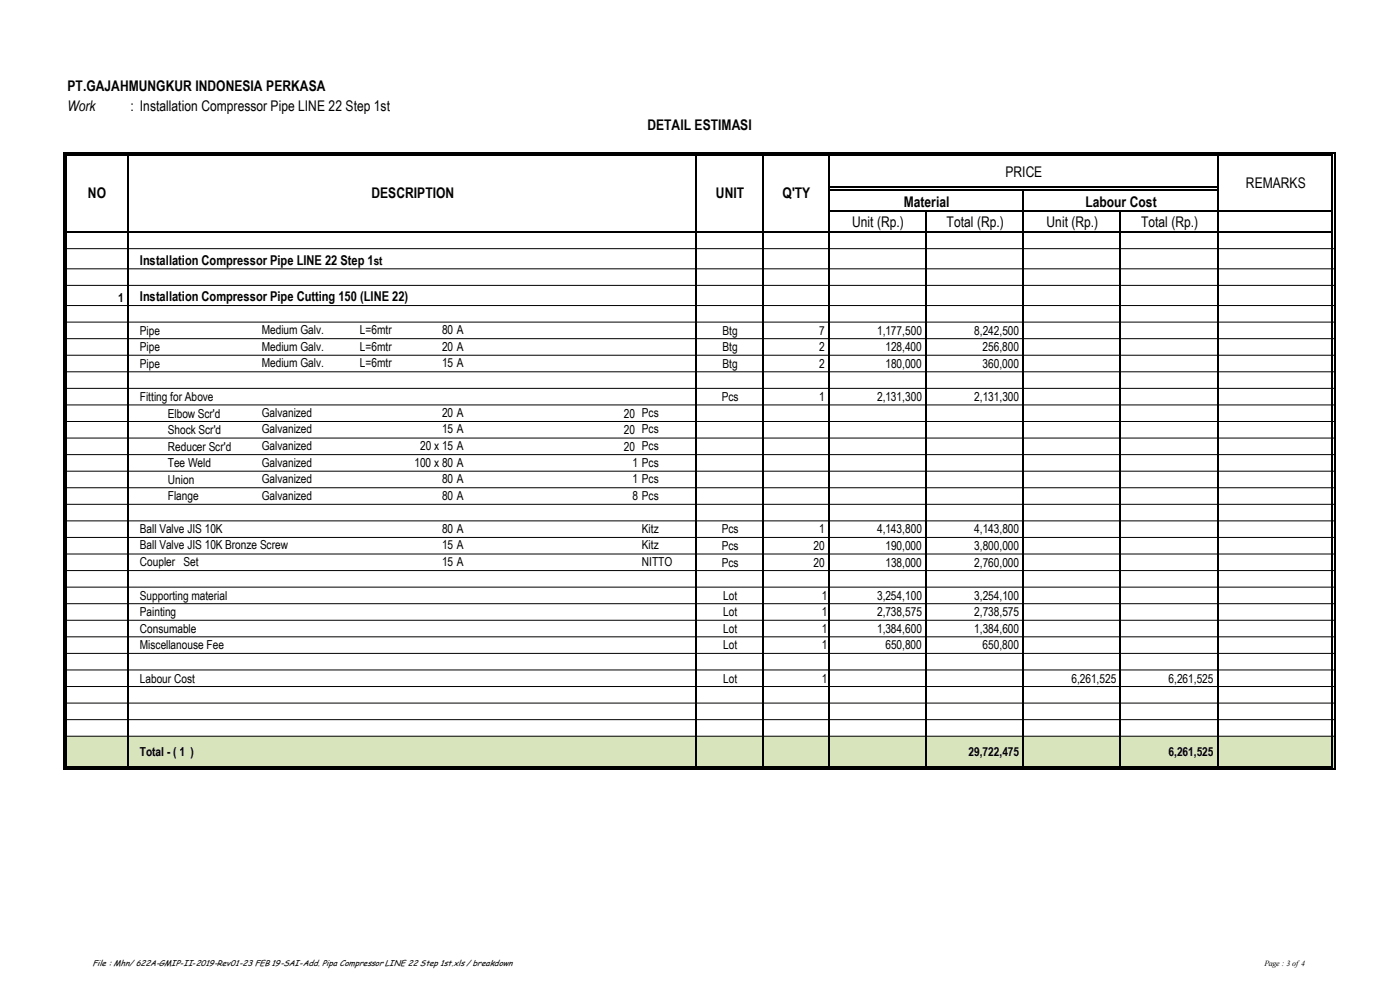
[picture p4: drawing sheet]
<svg xmlns="http://www.w3.org/2000/svg" width="297mm" height="210mm" viewBox="0 0 297 210" stroke-linecap="round" stroke-linejoin="round" font-family="sans-serif">
<defs><g id="words">
<g font-size="3.1">
<text x="14.3" y="19.4">PT.GAJAHMUNGKUR INDONESIA PERKASA</text>
<text x="14.3" y="23.5">Work</text>
<text x="27.7" y="23.5">: Installation Compressor Pipe LINE 22 Step 1st</text>
<text x="137.4" y="27.5">DETAIL ESTIMASI</text>
<text x="18.7" y="42">NO</text>
<text x="78.8" y="42">DESCRIPTION</text>
<text x="151.9" y="42">UNIT</text>
<text x="166" y="42">Q'TY</text>
<text x="213.3" y="37.5">PRICE</text>
<text x="264.3" y="39.9">REMARKS</text>
<text x="191.7" y="44">Material</text>
<text x="230.3" y="44">Labour Cost</text>
<text x="180.8" y="48.1">Unit (Rp.)</text>
<text x="200.8" y="48.1">Total (Rp.)</text>
<text x="222" y="48.1">Unit (Rp.)</text>
<text x="242.1" y="48.1">Total (Rp.)</text>
</g>
<g font-size="2.9">
<text x="29.7" y="56.1">Installation Compressor Pipe LINE 22 Step 1st</text>
<text x="29.7" y="63.9">Installation Compressor Pipe Cutting 150 (LINE 22)</text>
</g>
<g font-size="2.6">
<text x="25.1" y="64">1</text>
<text x="29.7" y="71">Pipe</text>
<text x="55.5" y="70.9">Medium Galv.</text>
<text x="76.4" y="70.9">L=6mtr</text>
<text x="93.8" y="70.9">80</text>
<text x="96.9" y="70.9">A</text>
<text x="153.3" y="71">Btg</text>
<text x="173.8" y="71">7</text>
<text x="186.1" y="71">1,177,500</text>
<text x="206.7" y="71">8,242,500</text>
<text x="29.7" y="74.5">Pipe</text>
<text x="55.5" y="74.4">Medium Galv.</text>
<text x="55.5" y="77.9">Medium Galv.</text>
<text x="76.4" y="74.4">L=6mtr</text>
<text x="76.4" y="77.9">L=6mtr</text>
<text x="93.8" y="74.4">20 A</text>
<text x="93.8" y="77.9">15 A</text>
<text x="153.3" y="74.5">Btg</text>
<text x="173.8" y="74.5">2</text>
<text x="187.8" y="74.5">128,400</text>
<text x="208.4" y="74.5">256,800</text>
<text x="29.7" y="78">Pipe</text>
<text x="153.3" y="78">Btg</text>
<text x="173.8" y="78">2</text>
<text x="187.8" y="78">180,000</text>
<text x="208.4" y="78">360,000</text>
<text x="29.7" y="85">Fitting for Above</text>
<text x="35.6" y="88.6">Elbow Scr'd</text>
<text x="55.5" y="88.4">Galvanized</text>
<text x="93.8" y="88.4">20 A</text>
<text x="132.4" y="88.6">20 Pcs</text>
<text x="153.1" y="85">Pcs</text>
<text x="173.8" y="85">1</text>
<text x="186.1" y="85">2,131,300</text>
<text x="206.7" y="85">2,131,300</text>
<text x="35.6" y="92.1">Shock Scr'd</text>
<text x="35.6" y="95.6">Reducer Scr'd</text>
<text x="55.5" y="91.9">Galvanized</text>
<text x="55.5" y="95.5">Galvanized</text>
<text x="89.1" y="95.5">20 x 15 A</text>
<text x="93.8" y="91.9">15 A</text>
<text x="132.4" y="92.1">20 Pcs</text>
<text x="132.4" y="95.6">20 Pcs</text>
<text x="35.6" y="99.1">Tee Weld</text>
<text x="55.5" y="99">Galvanized</text>
<text x="87.9" y="99">100 x 80</text>
<text x="96.9" y="99">A</text>
<text x="134.2" y="99">1</text>
<text x="136.2" y="99">Pcs</text>
<text x="35.6" y="102.6">Union</text>
<text x="35.6" y="106.1">Flange</text>
<text x="55.5" y="102.5">Galvanized</text>
<text x="55.5" y="106">Galvanized</text>
<text x="93.8" y="102.5">80 A</text>
<text x="93.8" y="106">80 A</text>
<text x="134.2" y="102.5">1 Pcs</text>
<text x="134.2" y="106">8 Pcs</text>
<text x="29.7" y="113">Ball Valve JIS 10K</text>
<text x="93.8" y="113">80</text>
<text x="96.9" y="113">A</text>
<text x="136.2" y="113">Kitz</text>
<text x="153.1" y="113.2">Pcs</text>
<text x="173.8" y="113.2">1</text>
<text x="186.1" y="113.2">4,143,800</text>
<text x="206.7" y="113.2">4,143,800</text>
<text x="29.7" y="116.5">Ball Valve JIS 10K Bronze Screw</text>
<text x="93.8" y="116.5">15 A</text>
<text x="136.2" y="116.5">Kitz</text>
<text x="153.1" y="116.7">Pcs</text>
<text x="172.6" y="116.7">20</text>
<text x="187.8" y="116.7">190,000</text>
<text x="206.7" y="116.7">3,800,000</text>
<text x="29.7" y="120.1">Coupler Set</text>
<text x="93.8" y="120.1">15 A</text>
<text x="136.2" y="120.1">NITTO</text>
<text x="153.1" y="120.2">Pcs</text>
<text x="172.6" y="120.2">20</text>
<text x="187.8" y="120.2">138,000</text>
<text x="206.7" y="120.2">2,760,000</text>
<text x="29.7" y="127.2">Supporting material</text>
<text x="29.7" y="130.7">Painting</text>
<text x="153.4" y="127.2">Lot</text>
<text x="153.4" y="130.7">Lot</text>
<text x="174.4" y="127.2">1</text>
<text x="174.4" y="130.7">1</text>
<text x="186.1" y="127.2">3,254,100</text>
<text x="186.1" y="130.7">2,738,575</text>
<text x="206.7" y="127.2">3,254,100</text>
<text x="206.7" y="130.7">2,738,575</text>
<text x="29.7" y="134.2">Consumable</text>
<text x="29.7" y="137.8">Miscellanouse Fee</text>
<text x="153.4" y="134.2">Lot</text>
<text x="153.4" y="137.8">Lot</text>
<text x="174.4" y="134.2">1</text>
<text x="174.4" y="137.8">1</text>
<text x="186.1" y="134.2">1,384,600</text>
<text x="187.8" y="137.8">650,800</text>
<text x="206.7" y="134.2">1,384,600</text>
<text x="208.4" y="137.8">650,800</text>
<text x="29.7" y="144.8">Labour Cost</text>
<text x="153.4" y="144.8">Lot</text>
<text x="174.4" y="144.8">1</text>
<text x="227.3" y="144.8">6,261,525</text>
<text x="247.9" y="144.8">6,261,525</text>
<text x="29.7" y="160.4">Total</text>
<text x="35.4" y="160.4">- ( 1 )</text>
<text x="205.5" y="160.4">29,722,475</text>
<text x="247.9" y="160.4">6,261,525</text>
</g>
<text font-size="1.8" x="19.6" y="204.8">File : Mhn/ 622A-GMIP-II-2019-Rev01-23 FEB 19-SAI-Add. Pipa Compressor LINE 22 Step 1st.xls / breakdown</text>
<text font-size="1.7" x="268.2" y="205">Page : 3 of4</text>
</g></defs>
<g fill="#d8e4bc">
<path d="M13.9 156.1h13.4v6.9h-13.4z"/>
<path d="M27.3 156.1h2v6.9h-2z"/>
<path d="M29.3 156.1h5.9v6.9h-5.9z"/>
<path d="M35.2 156.1h20v6.9h-20z"/>
<path d="M55.1 156.1h20.9v6.9h-20.9z"/>
<path d="M75.9 156.1h12.8v6.9h-12.8z"/>
<path d="M88.6 156.1h8v6.9h-8z"/>
<path d="M96.5 156.1h8.2v6.9h-8.2z"/>
<path d="M104.6 156.1h6.2v6.9h-6.2z"/>
<path d="M110.8 156.1h7.9v6.9h-7.9z"/>
<path d="M118.7 156.1h7.9v6.9h-7.9z"/>
<path d="M126.5 156.1h9.3v6.9h-9.3z"/>
<path d="M135.8 156.1h7v6.9h-7z"/>
<path d="M142.8 156.1h5.1v6.9h-5.1z"/>
<path d="M147.8 156.1h14.1v6.9h-14.1z"/>
<path d="M161.9 156.1h14.1v6.9h-14.1z"/>
<path d="M175.9 156.1h20.7v6.9h-20.7z"/>
<path d="M196.6 156.1h20.6v6.9h-20.6z"/>
<path d="M217.2 156.1h20.6v6.9h-20.6z"/>
<path d="M237.8 156.1h20.6v6.9h-20.6z"/>
<path d="M258.4 156.1h24.6v6.9h-24.6z"/>
</g>
<g fill="none" stroke="#000" stroke-width=".25">
<path d="M13.4 32.5h269.9M13.5 32.3v130.9M13.9 33h268.8M14.1 32.9v129.8M27.2 33.1v129.4M147.7 33.1v129.4M161.8 33.1v129.4M175.9 33.1v129.4M176 39.7h82.2M258.3 33.1v129.4M282.6 32.9v129.8M283.1 32.3v130.9"/>
<path d="M14.2 49.1h268.3M175.7 44.8h106.8M176 40.2h82.2M196.5 44.7v117.8M217.1 40.3v122.2M237.7 44.7v117.8M13.4 163.1h269.9M13.9 162.6h268.8"/>
</g>
<g fill="none" stroke="#000" stroke-width=".21">
<path d="M13.9 52.7h269.1M13.9 57h269.1M13.9 60.5h269.1M13.9 64.8h269.1M13.9 68.3h269.1M13.9 71.8h269.1M13.9 75.4h269.1M13.9 78.9h269.1M13.9 82.4h269.1M13.9 85.9h269.1M13.9 89.4h269.1M13.9 92.9h269.1"/>
<path d="M13.9 96.4h269.1M13.9 99.9h269.1M13.9 103.5h269.1M13.9 107h269.1M13.9 110.5h269.1M13.9 114h269.1M13.9 117.5h269.1M13.9 121h269.1M13.9 124.5h269.1M13.9 128.1h269.1M13.9 131.6h269.1M13.9 135.1h269.1"/>
<path d="M13.9 138.6h269.1M13.9 142.1h269.1M13.9 145.6h269.1M13.9 149.1h269.1M13.9 152.7h269.1M13.9 156.2h269.1"/>
</g>
<use href="#words"/>
</svg>
